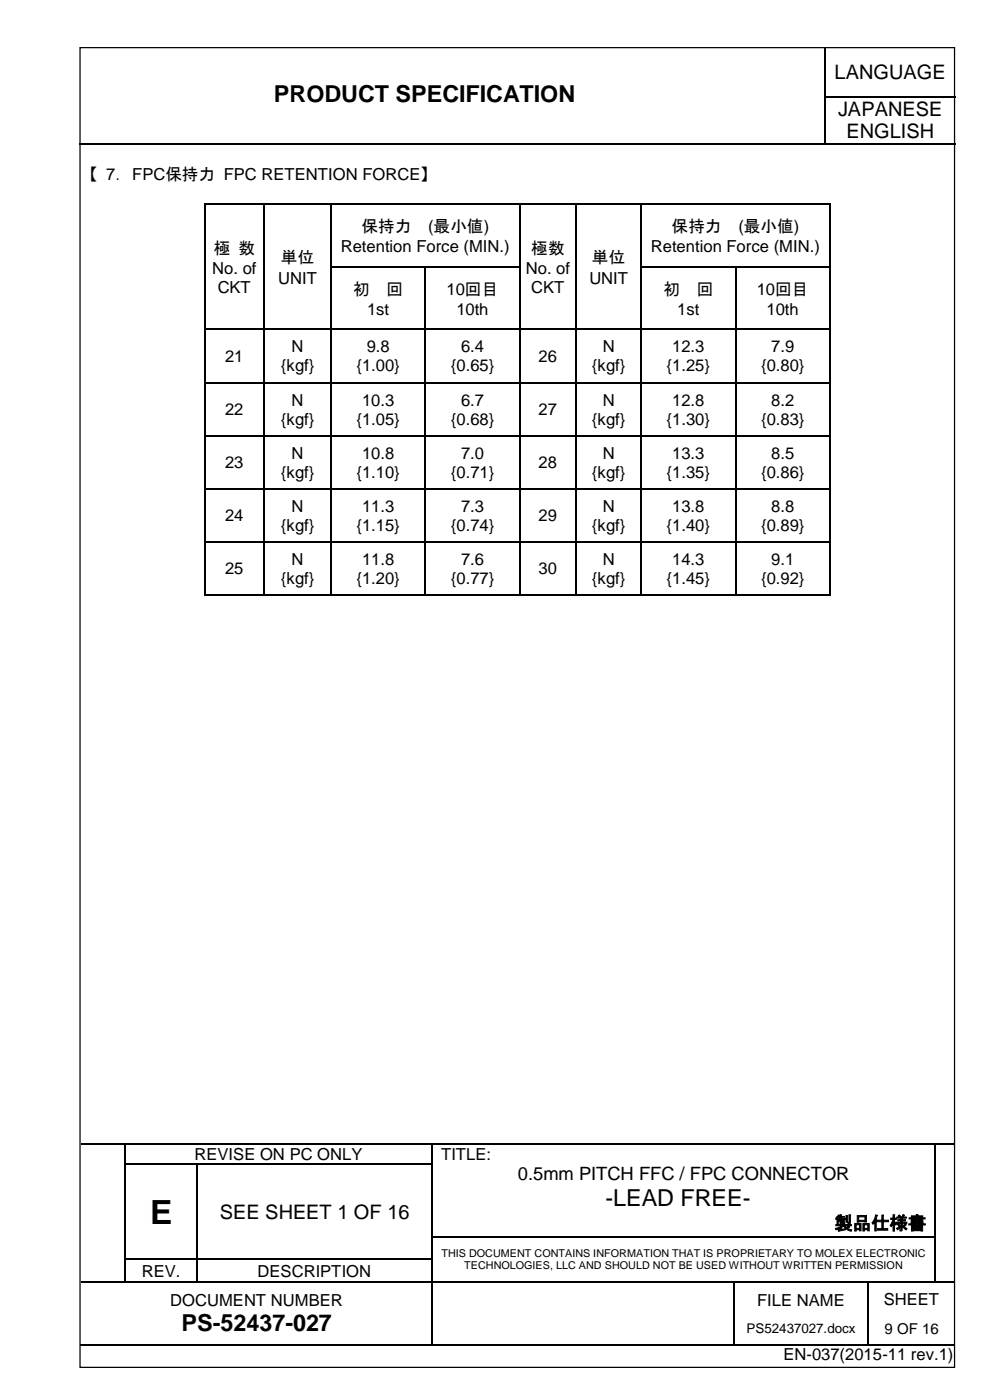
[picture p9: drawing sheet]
<svg xmlns="http://www.w3.org/2000/svg" width="210mm" height="297mm" viewBox="0 0 210 297" stroke-linecap="round" stroke-linejoin="round" font-family="sans-serif">
<defs><g id="words">
<text font-size="7.1" x="31.8" y="259.6">E</text>
<g font-size="5">
<text x="58.1" y="21.6">PRODUCT SPECIFICATION</text>
<text x="128.3" y="255.9">-LEAD FREE-</text>
<text x="38.5" y="282.4">PS-52437-027</text>
</g>
<g font-size="4.2">
<text x="176.9" y="16.7">LANGUAGE</text>
<text x="177.7" y="24.5">JAPANESE</text>
<text x="179.4" y="29.4">ENGLISH</text>
<text x="46.6" y="258.5">SEE SHEET 1 OF 16</text>
</g>
<g font-size="3.9">
<text x="109.8" y="250.4">0.5mm PITCH FFC / FPC CONNECTOR</text>
<text x="176.9" y="260.9">製品仕様書</text>
</g>
<g font-size="3.5">
<text x="17.2" y="38.1">【 7．FPC保持力 FPC RETENTION FORCE】</text>
<text x="45.3" y="53.9">極 数</text>
<text x="72.2" y="53.5">Retention Force (MIN.)</text>
<text x="76.6" y="49.2">保持力</text>
<text x="90.8" y="49.2">(最小値)</text>
<text x="112.6" y="53.9">極数</text>
<text x="138" y="53.5">Retention Force (MIN.)</text>
<text x="142.4" y="49.2">保持力</text>
<text x="156.5" y="49.2">(最小値)</text>
<text x="45" y="58.1">No. of</text>
<text x="59.6" y="55.9">単位</text>
<text x="111.5" y="58.1">No. of</text>
<text x="125.5" y="55.9">単位</text>
<text x="46.2" y="62.2">CKT</text>
<text x="59" y="60.2">UNIT</text>
<text x="74.9" y="62.5">初</text>
<text x="82" y="62.5">回</text>
<text x="94.7" y="62.5">10回目</text>
<text x="112.6" y="62.2">CKT</text>
<text x="125" y="60.2">UNIT</text>
<text x="140.7" y="62.5">初</text>
<text x="147.7" y="62.5">回</text>
<text x="160.4" y="62.5">10回目</text>
<text x="77.8" y="66.8">1st</text>
<text x="96.7" y="66.8">10th</text>
<text x="143.6" y="66.8">1st</text>
<text x="162.5" y="66.8">10th</text>
<text x="47.7" y="76.8">21</text>
<text x="61.8" y="74.7">N</text>
<text x="77.7" y="74.7">9.8</text>
<text x="97.8" y="74.7">6.4</text>
<text x="114.2" y="76.8">26</text>
<text x="127.8" y="74.7">N</text>
<text x="142.5" y="74.7">12.3</text>
<text x="163.5" y="74.7">7.9</text>
<text x="59.6" y="78.8">{kgf}</text>
<text x="75.6" y="78.8">{1.00}</text>
<text x="95.6" y="78.8">{0.65}</text>
<text x="125.5" y="78.8">{kgf}</text>
<text x="141.3" y="78.8">{1.25}</text>
<text x="161.4" y="78.8">{0.80}</text>
<text x="47.7" y="88.1">22</text>
<text x="61.8" y="86">N</text>
<text x="76.8" y="86">10.3</text>
<text x="97.8" y="86">6.7</text>
<text x="114.2" y="88.1">27</text>
<text x="127.8" y="86">N</text>
<text x="142.5" y="86">12.8</text>
<text x="163.5" y="86">8.2</text>
<text x="59.6" y="90.1">{kgf}</text>
<text x="75.6" y="90.1">{1.05}</text>
<text x="95.6" y="90.1">{0.68}</text>
<text x="125.5" y="90.1">{kgf}</text>
<text x="141.3" y="90.1">{1.30}</text>
<text x="161.4" y="90.1">{0.83}</text>
<text x="47.7" y="99.3">23</text>
<text x="59.6" y="101.4">{kgf}</text>
<text x="61.8" y="97.3">N</text>
<text x="75.6" y="101.4">{1.10}</text>
<text x="76.8" y="97.3">10.8</text>
<text x="95.6" y="101.4">{0.71}</text>
<text x="97.8" y="97.3">7.0</text>
<text x="114.2" y="99.3">28</text>
<text x="125.5" y="101.4">{kgf}</text>
<text x="127.8" y="97.3">N</text>
<text x="141.3" y="101.4">{1.35}</text>
<text x="142.5" y="97.3">13.3</text>
<text x="161.4" y="101.4">{0.86}</text>
<text x="163.5" y="97.3">8.5</text>
<text x="47.7" y="110.6">24</text>
<text x="59.6" y="112.6">{kgf}</text>
<text x="61.8" y="108.6">N</text>
<text x="75.6" y="112.6">{1.15}</text>
<text x="76.8" y="108.6">11.3</text>
<text x="95.6" y="112.6">{0.74}</text>
<text x="97.8" y="108.6">7.3</text>
<text x="114.2" y="110.6">29</text>
<text x="125.5" y="112.6">{kgf}</text>
<text x="127.8" y="108.6">N</text>
<text x="141.3" y="112.6">{1.40}</text>
<text x="142.5" y="108.6">13.8</text>
<text x="161.4" y="112.6">{0.89}</text>
<text x="163.5" y="108.6">8.8</text>
<text x="61.8" y="119.8">N</text>
<text x="76.8" y="119.8">11.8</text>
<text x="97.8" y="119.8">7.6</text>
<text x="127.8" y="119.8">N</text>
<text x="142.5" y="119.8">14.3</text>
<text x="163.5" y="119.8">9.1</text>
<text x="47.7" y="121.9">25</text>
<text x="59.6" y="123.9">{kgf}</text>
<text x="75.6" y="123.9">{1.20}</text>
<text x="95.6" y="123.9">{0.77}</text>
<text x="114.2" y="121.9">30</text>
<text x="125.5" y="123.9">{kgf}</text>
<text x="141.3" y="123.9">{1.45}</text>
<text x="161.4" y="123.9">{0.92}</text>
<text x="41.2" y="246">REVISE ON PC ONLY</text>
<text x="93.5" y="246">TITLE:</text>
<text x="30.1" y="270.8">REV.</text>
<text x="54.6" y="270.8">DESCRIPTION</text>
<text x="36.1" y="277">DOCUMENT NUMBER</text>
<text x="160.5" y="277">FILE NAME</text>
<text x="187.4" y="276.8">SHEET</text>
<text x="166.1" y="288.6">EN-037(2015-11 rev.1)</text>
</g>
<text font-size="3.2" x="187.5" y="283">9 OF 16</text>
<text font-size="2.8" x="158.3" y="282.8">PS52437027.docx</text>
<g font-size="2.3">
<text x="93.6" y="266.6">THIS DOCUMENT CONTAINS INFORMATION THAT IS PROPRIETARY TO MOLEX ELECTRONIC</text>
<text x="98.4" y="269.3">TECHNOLOGIES, LLC AND SHOULD NOT BE USED WITHOUT WRITTEN PERMISSION</text>
</g>
</g></defs>
<g fill="none" stroke="#000" stroke-width=".25">
<path d="M175 10.2v10.2M16.8 30.4h158M175 20.6v9.7M175.1 20.5h27.4M175.1 30.4h27.4M17.2 242.6h9.3M26.6 242.8v4M26.6 247.1v4.8M26.6 252.2v4.9M26.6 257.3v4.9M26.7 242.6h64.8M26.7 247h15"/>
<path d="M41.8 247.1v4.8M41.8 252.2v4.9M41.8 257.3v4.9M42 247h49.5M91.6 242.8v4M91.6 247.1v4.8M91.6 252.2v4.9M91.6 257.3v4.9M91.8 242.6h106.3M198.2 242.8v4M198.2 247.1v4.8M198.2 252.2v4.9"/>
<path d="M198.2 257.3v4.9M198.4 242.6h4M17.2 272h9.3M26.6 262.5v4.6M26.6 267.3v4.6M26.7 267.2h15M26.7 272h15M41.8 262.5v4.6M41.8 267.3v4.6M42 267.2h49.5M42 272h49.5M91.6 262.5v4.6"/>
<path d="M91.6 267.3v4.6M91.6 272.2v12.9M91.8 262.3h106.3M91.8 272h63.7M155.6 272.2v12.9M155.7 272h28.2M184 272.2v12.9M184.1 272h14M198.2 262.5v4.6M198.2 267.3v4.6M198.4 272h4M16.9 285.2h74.6"/>
<path d="M91.8 285.2h63.7M155.7 285.2h28.2M184.1 285.2h18.3"/>
</g>
<g fill="#000">
<path d="M174.8 20.4h.3v.2h-.3z" fill-rule="evenodd"/>
<path d="M174.8 30.3h.3v.3h-.3z" fill-rule="evenodd"/>
<path d="M26.5 242.5h.2v.3h-.2z" fill-rule="evenodd"/>
<path d="M26.5 246.8h.2v.3h-.2z" fill-rule="evenodd"/>
<path d="M26.5 251.9h.2v.3h-.2z" fill-rule="evenodd"/>
<path d="M26.5 257.1h.2v.2h-.2z" fill-rule="evenodd"/>
<path d="M41.7 246.8h.3v.3h-.3z" fill-rule="evenodd"/>
<path d="M41.7 251.9h.3v.3h-.3z" fill-rule="evenodd"/>
<path d="M41.7 257.1h.3v.2h-.3z" fill-rule="evenodd"/>
<path d="M91.5 242.5h.3v.3h-.3z" fill-rule="evenodd"/>
<path d="M91.5 246.8h.3v.3h-.3z" fill-rule="evenodd"/>
<path d="M91.5 251.9h.3v.3h-.3z" fill-rule="evenodd"/>
<path d="M91.5 257.1h.3v.2h-.3z" fill-rule="evenodd"/>
<path d="M198.1 242.5h.3v.3h-.3z" fill-rule="evenodd"/>
<path d="M198.1 246.8h.3v.3h-.3z" fill-rule="evenodd"/>
<path d="M198.1 251.9h.3v.3h-.3z" fill-rule="evenodd"/>
<path d="M198.1 257.1h.3v.2h-.3z" fill-rule="evenodd"/>
<path d="M26.5 262.2h.2v.3h-.2z" fill-rule="evenodd"/>
<path d="M26.5 267.1h.2v.2h-.2z" fill-rule="evenodd"/>
<path d="M26.5 271.9h.2v.3h-.2z" fill-rule="evenodd"/>
<path d="M41.7 262.2h.3v.3h-.3z" fill-rule="evenodd"/>
<path d="M41.7 267.1h.3v.2h-.3z" fill-rule="evenodd"/>
<path d="M41.7 271.9h.3v.3h-.3z" fill-rule="evenodd"/>
<path d="M91.5 262.2h.3v.3h-.3z" fill-rule="evenodd"/>
<path d="M91.5 267.1h.3v.2h-.3z" fill-rule="evenodd"/>
<path d="M91.5 271.9h.3v.3h-.3z" fill-rule="evenodd"/>
<path d="M155.5 271.9h.2v.3h-.2z" fill-rule="evenodd"/>
<path d="M183.9 271.9h.2v.3h-.2z" fill-rule="evenodd"/>
<path d="M198.1 262.2h.3v.3h-.3z" fill-rule="evenodd"/>
<path d="M198.1 267.1h.3v.2h-.3z" fill-rule="evenodd"/>
<path d="M198.1 271.9h.3v.3h-.3z" fill-rule="evenodd"/>
<path d="M91.5 285.1h.3v.3h-.3z" fill-rule="evenodd"/>
<path d="M155.5 285.1h.2v.3h-.2z" fill-rule="evenodd"/>
<path d="M183.9 285.1h.2v.3h-.2z" fill-rule="evenodd"/>
</g>
<path d="M55.6 15.8h112.4v9.7h-112.4z" fill-rule="evenodd" fill="#fff"/>
<path d="M17 10.1h185.4v280h-185.4z" fill="none" stroke="#000" stroke-width=".26"/>
<g fill="#000">
<path d="M43.2 43.2h.3v.3h-.3z" fill-rule="evenodd"/>
<path d="M43.2 43.2h.3v.3h-.3z" fill-rule="evenodd"/>
<path d="M43.2 56.5h.3v.3h-.3z" fill-rule="evenodd"/>
<path d="M55.9 43.2h.2v.3h-.2z" fill-rule="evenodd"/>
<path d="M55.9 56.5h.2v.3h-.2z" fill-rule="evenodd"/>
<path d="M70 43.2h.3v.3h-.3z" fill-rule="evenodd"/>
<path d="M70 56.5h.3v.3h-.3z" fill-rule="evenodd"/>
<path d="M90.1 56.5h.2v.3h-.2z" fill-rule="evenodd"/>
<path d="M110 43.2h.3v.3h-.3z" fill-rule="evenodd"/>
<path d="M110 56.5h.3v.3h-.3z" fill-rule="evenodd"/>
<path d="M122.1 43.2h.2v.3h-.2z" fill-rule="evenodd"/>
<path d="M122.1 56.5h.2v.3h-.2z" fill-rule="evenodd"/>
<path d="M135.8 43.2h.3v.3h-.3z" fill-rule="evenodd"/>
<path d="M135.8 56.5h.3v.3h-.3z" fill-rule="evenodd"/>
<path d="M155.8 56.5h.3v.3h-.3z" fill-rule="evenodd"/>
<path d="M175.8 43.2h.3v.3h-.3z" fill-rule="evenodd"/>
<path d="M175.8 43.2h.3v.3h-.3z" fill-rule="evenodd"/>
<path d="M175.8 56.5h.3v.3h-.3z" fill-rule="evenodd"/>
<path d="M43.2 69.8h.3v.2h-.3z" fill-rule="evenodd"/>
<path d="M55.9 69.8h.2v.2h-.2z" fill-rule="evenodd"/>
<path d="M70 69.8h.3v.2h-.3z" fill-rule="evenodd"/>
<path d="M90.1 69.8h.2v.2h-.2z" fill-rule="evenodd"/>
<path d="M110 69.8h.3v.2h-.3z" fill-rule="evenodd"/>
<path d="M122.1 69.8h.2v.2h-.2z" fill-rule="evenodd"/>
<path d="M135.8 69.8h.3v.2h-.3z" fill-rule="evenodd"/>
<path d="M155.8 69.8h.3v.2h-.3z" fill-rule="evenodd"/>
<path d="M175.8 69.8h.3v.2h-.3z" fill-rule="evenodd"/>
<path d="M43.2 81h.3v.3h-.3z" fill-rule="evenodd"/>
<path d="M43.2 92.3h.3v.3h-.3z" fill-rule="evenodd"/>
<path d="M55.9 81h.2v.3h-.2z" fill-rule="evenodd"/>
<path d="M55.9 92.3h.2v.3h-.2z" fill-rule="evenodd"/>
<path d="M70 81h.3v.3h-.3z" fill-rule="evenodd"/>
<path d="M70 92.3h.3v.3h-.3z" fill-rule="evenodd"/>
<path d="M90.1 81h.2v.3h-.2z" fill-rule="evenodd"/>
<path d="M90.1 92.3h.2v.3h-.2z" fill-rule="evenodd"/>
<path d="M110 81h.3v.3h-.3z" fill-rule="evenodd"/>
<path d="M110 92.3h.3v.3h-.3z" fill-rule="evenodd"/>
<path d="M122.1 81h.2v.3h-.2z" fill-rule="evenodd"/>
<path d="M122.1 92.3h.2v.3h-.2z" fill-rule="evenodd"/>
<path d="M135.8 81h.3v.3h-.3z" fill-rule="evenodd"/>
<path d="M135.8 92.3h.3v.3h-.3z" fill-rule="evenodd"/>
<path d="M155.8 81h.3v.3h-.3z" fill-rule="evenodd"/>
<path d="M155.8 92.3h.3v.3h-.3z" fill-rule="evenodd"/>
<path d="M175.8 81h.3v.3h-.3z" fill-rule="evenodd"/>
<path d="M175.8 92.3h.3v.3h-.3z" fill-rule="evenodd"/>
<path d="M43.2 103.6h.3v.3h-.3z" fill-rule="evenodd"/>
<path d="M43.2 114.9h.3v.2h-.3z" fill-rule="evenodd"/>
<path d="M55.9 103.6h.2v.3h-.2z" fill-rule="evenodd"/>
<path d="M55.9 114.9h.2v.2h-.2z" fill-rule="evenodd"/>
<path d="M70 103.6h.3v.3h-.3z" fill-rule="evenodd"/>
<path d="M70 114.9h.3v.2h-.3z" fill-rule="evenodd"/>
<path d="M90.1 103.6h.2v.3h-.2z" fill-rule="evenodd"/>
<path d="M90.1 114.9h.2v.2h-.2z" fill-rule="evenodd"/>
<path d="M110 103.6h.3v.3h-.3z" fill-rule="evenodd"/>
<path d="M110 114.9h.3v.2h-.3z" fill-rule="evenodd"/>
<path d="M122.1 103.6h.2v.3h-.2z" fill-rule="evenodd"/>
<path d="M122.1 114.9h.2v.2h-.2z" fill-rule="evenodd"/>
<path d="M135.8 103.6h.3v.3h-.3z" fill-rule="evenodd"/>
<path d="M135.8 114.9h.3v.2h-.3z" fill-rule="evenodd"/>
<path d="M155.8 103.6h.3v.3h-.3z" fill-rule="evenodd"/>
<path d="M155.8 114.9h.3v.2h-.3z" fill-rule="evenodd"/>
<path d="M175.8 103.6h.3v.3h-.3z" fill-rule="evenodd"/>
<path d="M175.8 114.9h.3v.2h-.3z" fill-rule="evenodd"/>
<path d="M43.2 126.2h.3v.2h-.3z" fill-rule="evenodd"/>
<path d="M43.2 126.2h.3v.2h-.3z" fill-rule="evenodd"/>
<path d="M55.9 126.2h.2v.2h-.2z" fill-rule="evenodd"/>
<path d="M70 126.2h.3v.2h-.3z" fill-rule="evenodd"/>
<path d="M90.1 126.2h.2v.2h-.2z" fill-rule="evenodd"/>
<path d="M110 126.2h.3v.2h-.3z" fill-rule="evenodd"/>
<path d="M122.1 126.2h.2v.2h-.2z" fill-rule="evenodd"/>
<path d="M135.8 126.2h.3v.2h-.3z" fill-rule="evenodd"/>
<path d="M155.8 126.2h.3v.2h-.3z" fill-rule="evenodd"/>
<path d="M175.8 126.2h.3v.2h-.3z" fill-rule="evenodd"/>
<path d="M175.8 126.2h.3v.2h-.3z" fill-rule="evenodd"/>
</g>
<g fill="none" stroke="#000" stroke-width=".25">
<path d="M43.4 43.5v13M43.4 56.8v13M43.5 43.4h12.4M56 43.5v13M56 56.8v13M56.1 43.4h13.9M70.2 43.5v13M70.2 56.8v13M70.3 43.4h39.7M70.3 56.6h19.8M90.2 56.8v13M90.3 56.6h19.8"/>
<path d="M110.2 43.5v13M110.2 56.8v13M110.3 43.4h11.8M122.2 43.5v13M122.2 56.8v13M122.3 43.4h13.5M136 43.5v13M136 56.8v13M136.1 43.4h39.7M136.1 56.6h19.7M155.9 56.8v13M156.1 56.6h19.7"/>
<path d="M176 43.5v13M176 56.8v13M43.4 70v11M43.5 69.9h12.4M56 70v11M56.1 69.9h13.9M70.2 70v11M70.3 69.9h19.8M90.2 70v11M90.3 69.9h19.8M110.2 70v11M110.3 69.9h11.8"/>
<path d="M122.2 70v11M122.3 69.9h13.5M136 70v11M136.1 69.9h19.7M155.9 70v11M156.1 69.9h19.7M176 70v11M43.4 81.3v11M43.4 92.6v11M43.5 81.2h12.4M43.5 92.5h12.4M56 81.3v11"/>
<path d="M56 92.6v11M56.1 81.2h13.9M56.1 92.5h13.9M70.2 81.3v11M70.2 92.6v11M70.3 81.2h19.8M70.3 92.5h19.8M90.2 81.3v11M90.2 92.6v11M90.3 81.2h19.8M90.3 92.5h19.8M110.2 81.3v11"/>
<path d="M110.2 92.6v11M110.3 81.2h11.8M110.3 92.5h11.8M122.2 81.3v11M122.2 92.6v11M122.3 81.2h13.5M122.3 92.5h13.5M136 81.3v11M136 92.6v11M136.1 81.2h19.7M136.1 92.5h19.7M155.9 81.3v11"/>
<path d="M155.9 92.6v11M156.1 81.2h19.7M156.1 92.5h19.7M176 81.3v11M176 92.6v11M43.4 103.9v11M43.4 115.1v11.1M43.5 103.7h12.4M43.5 115h12.4M56 103.9v11M56 115.1v11.1M56.1 103.7h13.9"/>
<path d="M56.1 115h13.9M70.2 103.9v11M70.2 115.1v11.1M70.3 103.7h19.8M70.3 115h19.8M90.2 103.9v11M90.2 115.1v11.1M90.3 103.7h19.8M90.3 115h19.8M110.2 103.9v11M110.2 115.1v11.1M110.3 103.7h11.8"/>
<path d="M110.3 115h11.8M122.2 103.9v11M122.2 115.1v11.1M122.3 103.7h13.5M122.3 115h13.5M136 103.9v11M136 115.1v11.1M136.1 103.7h19.7M136.1 115h19.7M155.9 103.9v11M155.9 115.1v11.1M156.1 103.7h19.7"/>
<path d="M156.1 115h19.7M176 103.9v11M176 115.1v11.1M43.5 126.3h12.4M56.1 126.3h13.9M70.3 126.3h19.8M90.3 126.3h19.8M110.3 126.3h11.8M122.3 126.3h13.5M136.1 126.3h19.7M156.1 126.3h19.7"/>
</g>
<use href="#words"/>
</svg>
